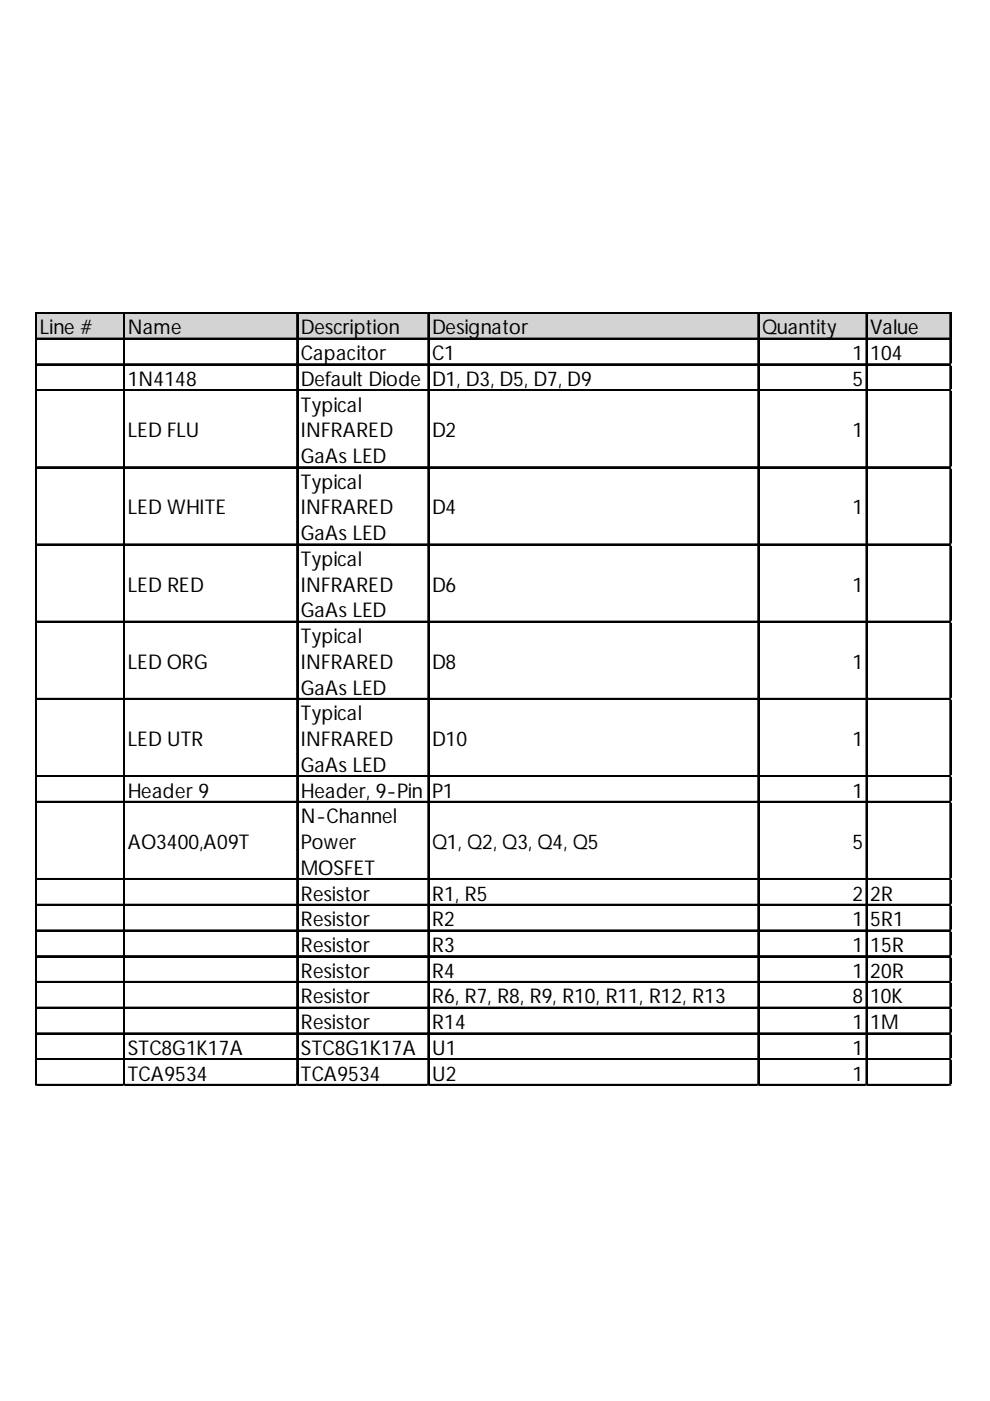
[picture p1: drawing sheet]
<svg xmlns="http://www.w3.org/2000/svg" width="210mm" height="297mm" viewBox="0 0 210 297" stroke-linecap="round" stroke-linejoin="round" font-family="sans-serif">
<defs><g id="words">
<g font-size="4.3">
<text x="8.5" y="70.9">Line #</text>
<text x="27.1" y="70.9">Name</text>
<text x="63.8" y="70.9">Description</text>
<text x="91.6" y="70.9">Designator</text>
<text x="161.6" y="70.9">Quantity</text>
<text x="184.5" y="70.9">Value</text>
<text x="63.8" y="76.3">Capacitor</text>
<text x="91.6" y="76.3">C1</text>
<text x="180.8" y="76.3">1</text>
<text x="184.5" y="76.3">104</text>
<text x="27.1" y="81.8">1N4148</text>
<text x="63.8" y="81.8">Default Diode</text>
<text x="91.6" y="81.8">D1, D3, D5, D7, D9</text>
<text x="180.8" y="81.8">5</text>
<text x="63.8" y="87.3">Typical</text>
<text x="27.1" y="92.7">LED FLU</text>
<text x="63.8" y="92.7">INFRARED</text>
<text x="91.6" y="92.7">D2</text>
<text x="180.8" y="92.7">1</text>
<text x="63.8" y="98.2">GaAs LED</text>
<text x="63.8" y="103.6">Typical</text>
<text x="27.1" y="109.1">LED WHITE</text>
<text x="63.8" y="109.1">INFRARED</text>
<text x="91.6" y="109.1">D4</text>
<text x="180.8" y="109.1">1</text>
<text x="63.8" y="114.5">GaAs LED</text>
<text x="63.8" y="120">Typical</text>
<text x="27.1" y="125.5">LED RED</text>
<text x="63.8" y="125.5">INFRARED</text>
<text x="91.6" y="125.5">D6</text>
<text x="180.8" y="125.5">1</text>
<text x="63.8" y="130.9">GaAs LED</text>
<text x="63.8" y="136.4">Typical</text>
<text x="27.1" y="141.8">LED ORG</text>
<text x="63.8" y="141.8">INFRARED</text>
<text x="91.6" y="141.8">D8</text>
<text x="180.8" y="141.8">1</text>
<text x="63.8" y="147.3">GaAs LED</text>
<text x="63.8" y="152.7">Typical</text>
<text x="27.1" y="158.2">LED UTR</text>
<text x="63.8" y="158.2">INFRARED</text>
<text x="91.6" y="158.2">D10</text>
<text x="180.8" y="158.2">1</text>
<text x="63.8" y="163.6">GaAs LED</text>
<text x="27.1" y="169.1">Header 9</text>
<text x="63.8" y="169.1">Header, 9-Pin</text>
<text x="91.6" y="169.1">P1</text>
<text x="180.8" y="169.1">1</text>
<text x="63.8" y="174.6">N-Channel</text>
<text x="27.1" y="180">AO3400,A09T</text>
<text x="63.8" y="180">Power</text>
<text x="63.8" y="185.5">MOSFET</text>
<text x="91.6" y="180">Q1, Q2, Q3, Q4, Q5</text>
<text x="180.8" y="180">5</text>
<text x="63.8" y="190.9">Resistor</text>
<text x="91.6" y="190.9">R1, R5</text>
<text x="180.8" y="190.9">2</text>
<text x="184.5" y="190.9">2R</text>
<text x="63.8" y="196.4">Resistor</text>
<text x="91.6" y="196.4">R2</text>
<text x="180.8" y="196.4">1</text>
<text x="184.5" y="196.4">5R1</text>
<text x="63.8" y="201.8">Resistor</text>
<text x="91.6" y="201.8">R3</text>
<text x="180.8" y="201.8">1</text>
<text x="184.5" y="201.8">15R</text>
<text x="63.8" y="207.3">Resistor</text>
<text x="91.6" y="207.3">R4</text>
<text x="180.8" y="207.3">1</text>
<text x="184.5" y="207.3">20R</text>
<text x="63.8" y="212.7">Resistor</text>
<text x="91.6" y="212.7">R6, R7, R8, R9, R10, R11, R12, R13</text>
<text x="180.8" y="212.7">8</text>
<text x="184.5" y="212.7">10K</text>
<text x="63.8" y="218.2">Resistor</text>
<text x="91.6" y="218.2">R14</text>
<text x="180.8" y="218.2">1</text>
<text x="184.5" y="218.2">1M</text>
<text x="27.1" y="223.7">STC8G1K17A</text>
<text x="63.8" y="223.7">STC8G1K17A</text>
<text x="91.6" y="223.7">U1</text>
<text x="180.8" y="223.7">1</text>
<text x="27.1" y="229.1">TCA9534</text>
<text x="63.8" y="229.1">TCA9534</text>
<text x="91.6" y="229.1">U2</text>
<text x="180.8" y="229.1">1</text>
</g>
</g></defs>
<path d="M7.8 66.5h194v5.5h-194z" fill="#d3d3d3"/>
<g fill="none" stroke="#000" stroke-width=".29">
<path d="M7.6 66.3v163.9M7.7 66.3v163.9M7.9 66.3h193.8M7.9 66.4h193.8M7.9 71.7h193.8M7.9 71.9h193.8M7.9 77.2h193.8M7.9 77.3h193.8M26.2 66.5v163.7M26.4 66.5v163.7M62.9 66.5v163.7M63.1 66.5v163.7"/>
<path d="M90.7 66.5v163.7M90.9 66.5v163.7M160.7 66.5v163.7M160.9 66.5v163.7M183.6 66.5v163.7M183.8 66.5v163.7M201.4 66.5v163.7M201.6 66.5v163.7M7.9 82.6h193.8M7.9 82.8h193.8M7.9 99h193.8M7.9 99.1h193.8"/>
<path d="M7.9 115.4h193.8M7.9 115.5h193.8M7.9 131.7h193.8M7.9 131.9h193.8M7.9 148.1h193.8M7.9 148.2h193.8M7.9 164.5h193.8M7.9 164.6h193.8M7.9 169.9h193.8M7.9 170.1h193.8M7.9 186.3h193.8M7.9 186.4h193.8"/>
<path d="M7.9 191.7h193.8M7.9 191.9h193.8M7.9 197.2h193.8M7.9 197.3h193.8M7.9 202.7h193.8M7.9 202.8h193.8M7.9 208.1h193.8M7.9 208.3h193.8M7.9 213.6h193.8M7.9 213.7h193.8M7.9 219h193.8M7.9 219.2h193.8"/>
<path d="M7.9 224.5h193.8M7.9 224.6h193.8M7.9 229.9h193.8M7.9 230.1h193.8"/>
</g>
<path d="M7.6 230.2v.1" fill="none" stroke="#d4d4d4" stroke-width=".29"/>
<path d="M7.6 230.2l.3 .1z" fill="#d4d4d4"/>
<path d="M26.2 230.2v.1" fill="none" stroke="#d4d4d4" stroke-width=".29"/>
<path d="M26.2 230.2l.3 .1z" fill="#d4d4d4"/>
<path d="M62.9 230.2v.1" fill="none" stroke="#d4d4d4" stroke-width=".29"/>
<path d="M62.9 230.2l.3 .1z" fill="#d4d4d4"/>
<path d="M90.7 230.2v.1" fill="none" stroke="#d4d4d4" stroke-width=".29"/>
<path d="M90.7 230.2l.3 .1z" fill="#d4d4d4"/>
<path d="M160.7 230.2v.1" fill="none" stroke="#d4d4d4" stroke-width=".29"/>
<path d="M160.7 230.2l.3 .1z" fill="#d4d4d4"/>
<path d="M183.6 230.2v.1" fill="none" stroke="#d4d4d4" stroke-width=".29"/>
<path d="M183.6 230.2l.3 .1z" fill="#d4d4d4"/>
<path d="M201.4 230.2v.1" fill="none" stroke="#d4d4d4" stroke-width=".29"/>
<path d="M201.4 230.2l.3 .1z" fill="#d4d4d4"/>
<path d="M201.7 77.2h.1" fill="none" stroke="#d4d4d4" stroke-width=".29"/>
<path d="M201.7 77.2l.1 .3z" fill="#d4d4d4"/>
<path d="M201.7 82.6h.1" fill="none" stroke="#d4d4d4" stroke-width=".29"/>
<path d="M201.7 82.6l.1 .3z" fill="#d4d4d4"/>
<path d="M201.7 99h.1" fill="none" stroke="#d4d4d4" stroke-width=".29"/>
<path d="M201.7 99l.1 .3z" fill="#d4d4d4"/>
<path d="M201.7 115.4h.1" fill="none" stroke="#d4d4d4" stroke-width=".29"/>
<path d="M201.7 115.4l.1 .2z" fill="#d4d4d4"/>
<path d="M201.7 131.7h.1" fill="none" stroke="#d4d4d4" stroke-width=".29"/>
<path d="M201.7 131.7l.1 .3z" fill="#d4d4d4"/>
<path d="M201.7 148.1h.1" fill="none" stroke="#d4d4d4" stroke-width=".29"/>
<path d="M201.7 148.1l.1 .3z" fill="#d4d4d4"/>
<path d="M201.7 164.5h.1" fill="none" stroke="#d4d4d4" stroke-width=".29"/>
<path d="M201.7 164.5l.1 .2z" fill="#d4d4d4"/>
<path d="M201.7 169.9h.1" fill="none" stroke="#d4d4d4" stroke-width=".29"/>
<path d="M201.7 169.9l.1 .3z" fill="#d4d4d4"/>
<path d="M201.7 186.3h.1" fill="none" stroke="#d4d4d4" stroke-width=".29"/>
<path d="M201.7 186.3l.1 .3z" fill="#d4d4d4"/>
<path d="M201.7 191.7h.1" fill="none" stroke="#d4d4d4" stroke-width=".29"/>
<path d="M201.7 191.7l.1 .3z" fill="#d4d4d4"/>
<path d="M201.7 197.2h.1" fill="none" stroke="#d4d4d4" stroke-width=".29"/>
<path d="M201.7 197.2l.1 .3z" fill="#d4d4d4"/>
<path d="M201.7 202.7h.1" fill="none" stroke="#d4d4d4" stroke-width=".29"/>
<path d="M201.7 202.7l.1 .2z" fill="#d4d4d4"/>
<path d="M201.7 208.1h.1" fill="none" stroke="#d4d4d4" stroke-width=".29"/>
<path d="M201.7 208.1l.1 .3z" fill="#d4d4d4"/>
<path d="M201.7 213.6h.1" fill="none" stroke="#d4d4d4" stroke-width=".29"/>
<path d="M201.7 213.6l.1 .3z" fill="#d4d4d4"/>
<path d="M201.7 219h.1" fill="none" stroke="#d4d4d4" stroke-width=".29"/>
<path d="M201.7 219l.1 .3z" fill="#d4d4d4"/>
<path d="M201.7 224.5h.1" fill="none" stroke="#d4d4d4" stroke-width=".29"/>
<path d="M201.7 224.5l.1 .3z" fill="#d4d4d4"/>
<path d="M201.7 229.9h.1" fill="none" stroke="#d4d4d4" stroke-width=".29"/>
<path d="M201.7 229.9l.1 .3z" fill="#d4d4d4"/>
<use href="#words"/>
</svg>
